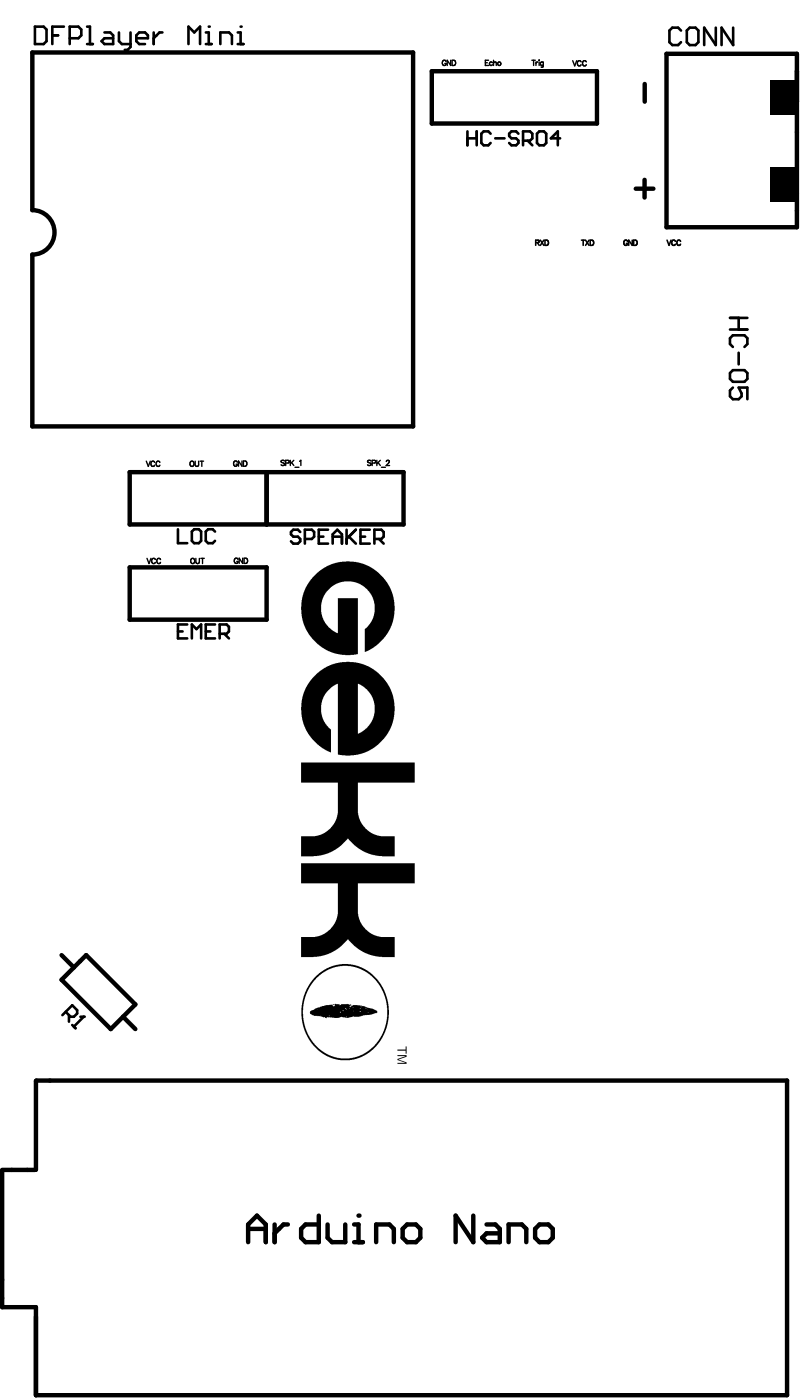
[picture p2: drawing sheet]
<svg xmlns="http://www.w3.org/2000/svg" width="77mm" height="134mm" viewBox="0 0 77 134" stroke-linecap="round" stroke-linejoin="round" font-family="sans-serif">
<g fill="#000">
<path d="M30.3 54.7l.8-.6 .7-.3 .8-.2h1.2l.8 .2 .7 .3 .8 .5 .7 .8 .4 .6 .3 .8 .2 1-.1 .9-.2 1-.4 .7-.4 .6-.7 .7-.6 .4-.5 .2v-2.2l.6-.7 .4-.9v-.8l-.2-.6-.4-.6-.4-.5-.5-.3-.7-.2h-.8l-.5 .2-.6 .3-.4 .4-.4 .4-.2 .5v1.1l.2 .8 .3 .5 .5 .5 .5 .3v-3.4h2v5.4l-1.2 .1-1.3-.3-1-.5-.9-.8-.5-.8-.4-.7-.1-.9v-1.1l.1-.8 .3-.7 .5-.6zM28.7 72.8h10.9v1.9h-5.4v3l.2 .8 .5 .7 .8 .5 .6 .2h1.4v1.9h-1.6l-.9-.3-1-.5-1-.9-.9 .9-1 .5-1 .3h-1.6v-1.9h1.4l.9-.3 .5-.4 .3-.4 .3-.6 .1-.5v-3h-3.5zM37.9 100.2h.8v-.3h.1v.7h-.1v-.3h-.8zM28.7 82.4h10.9v2h-5.4v2.9l.2 .9 .5 .6 .8 .5 .6 .2h1.4v1.9h-1.6l-.9-.3-1-.4-1-1-.9 .9-1 .5-1 .3h-1.6v-1.9h1.4l.9-.3 .5-.4 .3-.4 .3-.6 .1-.5v-2.9h-3.5zM37.9 100.8h.9v.1l-.8 .3 .8 .3v.1h-.9v-.1h.8l-.8-.3v-.1l.8-.2h-.8z"/>
<path d="M30.3 64.3l.8-.6 .7-.3 .8-.2h1.2l.8 .2 .7 .3 .8 .5 .5 .6 .6 .7 .3 .9 .2 1-.1 .9-.1 .7-.3 .8-.5 .7-.7 .7-1 .6-.8 .3-1.2 .1-.8-.2v-6.7l-.5 .2-.5 .6-.3 .5-.2 .7v.7l.1 .6 .4 .7 .4 .4v2.1l-.9-.4-.9-.8-.5-.8-.4-.7-.1-.9v-1.1l.1-.8 .3-.7 .5-.7zM34.2 65.3v4.8l.8-.5 .4-.6 .4-.9v-.8l-.2-.6-.4-.6-.5-.6z"/>
<path d="M29.6 96.6l1.2-.5 .9-.2 .1 .1-.1-.1h.3h.4l.1 .1h.1l-.1-.1h.7h.1v.1l.2-.1v.1h-.1l.1 .1h-.1v.1l.2-.2 .1 .1-.1-.1h.6l.5 .1 1.1 .3a.18 .18 0 0 1 .2 .1 .18 .18 0 0 1-.1 .3l-.6 .1-.6 .1-.4 .1h-.6l-.5 .1-.6-.1-.2 .1-1.1-.1a.19 .19 0 0 1-.2 .1 .19 .19 0 0 1-.2-.1l-1.1-.1-.2-.2zM34.1 96l.1 .1zM31.9 95.9l-.2 .2 .3-.1-.1-.1zM34.4 96.1l.1 .1zM34.9 96.2l.1 .1zM33.3 96.3h.1zM34.4 96.3v.1zM33 96.3v.1zM33 96.4h.1zM32.7 96.5l.1 .1zM33.7 96.5v.1zM34.4 96.6h-.1h.1zM35.1 96.7h.1zM32.4 96.6l.1 .1zM31.4 97h.1zM33 97.1h.1z"/>
<path d="M30.3 93.1l.8-.6 .8-.3 .7-.1h.9l.7 .2 .8 .4 .8 .6 .6 .7 .4 .9 .2 .8 .1 1.2-.1 .9-.3 .8-.4 .9-.7 .8-.6 .4-.7 .3-.9 .3h-.9l-.7-.2-.7-.3-.6-.3-.6-.7-.4-.5-.4-.8-.2-.7-.1-.7v-1.1l.2-.8 .3-.8 .5-.8zM30.3 93.3l-.5 .6-.5 .8-.4 1.4v.7l.2 1.2 .2 .7 .5 .8 .7 .7 .5 .3 .6 .4 .7 .2h1.1l.4-.1 .8-.3 .6-.4 .6-.5 .5-.7 .3-.7 .3-1 .1-1.2-.1-.6-.3-.8-.5-.9-.7-.7-.6-.4-.8-.4-.8-.2-.8 .1-.7 .1-.8 .5z"/>
<circle cx="34.2" cy="116.1" r=".21"/>
</g>
<g fill="none" stroke="#000" stroke-width=".42">
<path d="M3.1 5h36.3v35.7h-36.3v-16.4a2.12 2.12 0 0 0 2.1-2.1 2.12 2.12 0 0 0-2.1-2.1zM41.2 6.8h15.8v5h-15.8zM60.7 18h1.7M61.5 17.2v1.7M61.5 8v1.7M63.6 5.1h12.5v16.6h-12.5zM12.4 45.1h26.1v5h-26.1zM12.4 54.2h13v5h-13zM25.4 45.1v5M5.9 91.2l1.2 1.2M8.2 91.2l4.7 4.7-2.3 2.4-4.7-4.7zM11.7 97.1l1.2 1.2"/>
<path d="M.2 111.7v13.1h3.2v8.4h71.7v-30h-71.6l-.1 8.5M.3 111.7h3M23.7 118.6v-1.7l.8-.8 .9 .8v1.7M23.7 117.4h1.7M26.2 116.9v1.7M27.5 116.9h-.4l-.9 .9M30.4 116.1v2.5h-1.2l-.5-.4v-.8l.5-.5h1.2M31.3 116.9v1.3l.4 .4h1.3v-1.7M33.8 116.9h.4v1.7M33.8 118.6h.8M35.9 118.6v-1.7h1.3l.4 .5v1.2M38.9 116.9h.8l.4 .5v.8l-.4 .4h-.8l-.5-.4v-.8z"/>
<path d="M45.2 116.1v2.5l-1.7-2.5v2.5M46.4 116.9h.9l.4 .5v1.2h-1.3l-.4-.4 .4-.4h1.3M48.5 118.6v-1.7h1.3l.4 .5v1.2M51.5 116.9h.8l.5 .5v.8l-.5 .4h-.8l-.4-.4v-.8z"/>
</g>
<g fill="#000">
<path d="M73.6 7.6h2.5v3.4h-2.5z" fill-rule="evenodd"/>
<path d="M73.6 16h2.5v3.3h-2.5z" fill-rule="evenodd"/>
</g>
<g fill="none" stroke="#000" stroke-width=".13">
<path d="M42.6 5.9a.18 .18 0 0 0-.2-.1 .18 .18 0 0 0-.2 .1v.2a.18 .18 0 0 0 .2 .2 .18 .18 0 0 0 .2-.2h-.1M43 5.8v.5l-.3-.5v.5M43.2 5.8h.1a.27 .27 0 0 1 .2 .2 .27 .27 0 0 1-.2 .3h-.1zM46.3 6h.2M46.6 5.8h-.3v.5h.3M47 6a.16 .16 0 0 0-.2 0 .16 .16 0 0 0 0 .2 .16 .16 0 0 0 .2 0M47.1 6l.2-.1 .1 .4M47.1 5.8v.5M50.8 5.8h.3M50.9 5.8v.5M51.2 5.9v.4M51.3 5.9l-.1 .2"/>
<path d="M51.4 5.8h.1M51.5 5.9v.4M51.9 6a.16 .16 0 0 0-.3 0 .16 .16 0 0 0 0 .2 .16 .16 0 0 0 .3 0M51.9 5.9l-.1 .5h-.2M54.7 5.8l.2 .5 .1-.5M55.5 5.9a.18 .18 0 0 0-.2-.1 .18 .18 0 0 0-.2 .2v.1a.18 .18 0 0 0 .2 .2 .18 .18 0 0 0 .2-.1M56 5.9a.18 .18 0 0 0-.2-.1 .18 .18 0 0 0-.2 .2v.1a.18 .18 0 0 0 .2 .2 .18 .18 0 0 0 .2-.1M14 44l.2 .5 .1-.5M14 53.3l.2 .5 .2-.5M14.8 44.2a.18 .18 0 0 0-.2-.2 .18 .18 0 0 0-.2 .2v.2a.18 .18 0 0 0 .2 .1 .18 .18 0 0 0 .2-.1M14.8 53.4a.18 .18 0 0 0-.2-.1 .18 .18 0 0 0-.1 .2v.1a.18 .18 0 0 0 .1 .2 .18 .18 0 0 0 .2-.1M15.3 44.2a.18 .18 0 0 0-.2-.2 .18 .18 0 0 0-.2 .2v.2a.18 .18 0 0 0 .2 .1 .18 .18 0 0 0 .2-.1"/>
<path d="M15.3 53.4a.18 .18 0 0 0-.2-.1 .18 .18 0 0 0-.1 .2v.1a.18 .18 0 0 0 .1 .2 .18 .18 0 0 0 .2-.1M18.2 44.1a.21 .21 0 0 1 .3 0 .21 .21 0 0 1 0 .3 .21 .21 0 0 1-.3 0zM18.3 53.3a.22 .22 0 0 1 .3 .3 .22 .22 0 0 1-.4 .2v-.3zM18.6 44v.4l.2 .1h.1l.1-.5M18.7 53.3v.4l.1 .1h.2v-.5M19.1 44h.3M19.2 53.3h.3M19.3 44v.5M19.3 53.3v.5M22.7 44.1a.18 .18 0 0 0-.3-.1 .18 .18 0 0 0-.1 .2v.1a.18 .18 0 0 0 .2 .2 .18 .18 0 0 0 .2-.2h-.2M22.7 53.4a.18 .18 0 0 0-.2-.1 .18 .18 0 0 0-.1 .2v.1a.18 .18 0 0 0 .1 .2 .18 .18 0 0 0 .2-.2h-.1M23.1 44v.5l-.3-.5v.5"/>
<path d="M23.2 53.3v.5l-.4-.5v.5M23.2 44h.2a.27 .27 0 0 1 .2 .3 .27 .27 0 0 1-.2 .2h-.2zM23.3 53.3h.2a.27 .27 0 0 1 .1 .3 .27 .27 0 0 1-.1 .2h-.2zM27.2 44h-.2h-.2l.4 .3-.2 .2-.2-.1M27.3 44.2h.3v-.2h-.3v.5M27.7 44v.5M27.8 44.2l.2 .3M28 44l-.3 .3M28.2 44.6h.3M28.6 44.1l.1-.1v.5M35.4 44h-.1h-.2l.3 .3-.1 .2-.2-.1M35.5 44.2h.3v-.2h-.3v.5"/>
<path d="M36 44v.5M36.1 44.2l.2 .3M36.3 44l-.3 .3M36.4 44.6h.4M36.9 44.1l.2-.1 .1 .1-.3 .4h.3M36.9 44.1h.1"/>
<circle cx="47.6" cy="6.1" r=".16"/>
</g>
<g fill="none" stroke="#000" stroke-width=".15">
<path d="M51.1 23.2l.3-.1v-.1l-.3-.1v.5M51.3 23.2l.2 .2M51.6 22.9l.3 .5M51.9 22.9l-.3 .5M52 22.9h.2a.27 .27 0 0 1 .2 .3 .27 .27 0 0 1-.2 .2h-.2zM55.5 22.9h.3M55.7 22.9v.5M55.9 22.9l.3 .5M56.2 22.9l-.3 .5M56.3 22.9h.2a.27 .27 0 0 1 .2 .3 .27 .27 0 0 1-.2 .2h-.2zM59.9 23.1a.18 .18 0 0 0-.2-.2 .18 .18 0 0 0-.2 .2v.1a.18 .18 0 0 0 .2 .2 .18 .18 0 0 0 .2-.2h-.1M60.3 22.9v.5l-.3-.5v.5"/>
<path d="M60.5 22.9h.2a.27 .27 0 0 1 .1 .3 .27 .27 0 0 1-.1 .2h-.2zM63.7 22.9l.2 .5 .2-.5M64.5 23.1a.18 .18 0 0 0-.2-.2 .18 .18 0 0 0-.2 .2v.1a.18 .18 0 0 0 .2 .2 .18 .18 0 0 0 .2-.1M65 23.1a.18 .18 0 0 0-.2-.2 .18 .18 0 0 0-.2 .2v.1a.18 .18 0 0 0 .2 .2 .18 .18 0 0 0 .2-.1"/>
</g>
<g fill="none" stroke="#000" stroke-width=".25">
<path d="M3.3 2.5h.9l.2 .3v1.1l-.2 .3h-.9zM5 3.4h.5M6.1 2.5h-1.1v1.7M6.7 3.7h.8l.3-.3v-.6l-.3-.3h-.8v1.7M8.3 4.2h.6M8.3 2.5h.3v1.7M10 3.1h.5l.3 .3v.8h-.8l-.3-.3 .3-.2h.8M11.4 3.1v.8l.2 .3h.9M12.5 3.1v1.4l-.3 .3h-.3M13 3.7h1.1v-.3l-.3-.3h-.5l-.3 .3v.5l.3 .3h.5M14.7 3.1v1.1M15.5 3.1h-.3l-.5 .6"/>
<path d="M18 4.2v-1.7l.5 .6 .6-.6v1.7M19.6 4.2h.6M19.6 3.1h.3v1.1M19.9 2.5h.1M21 4.2v-1.1h.9l.2 .3v.8M22.7 4.2h.5M22.7 3.1h.3v1.1M23 2.5h.1M44.6 12.5v1.4M44.6 13.2h.9M45.5 12.5v1.4M46.8 12.8l-.2-.3h-.4l-.3 .3v.9l.3 .2h.4l.2-.2"/>
<path d="M47.3 13.2h.9M49.5 12.8l-.2-.3h-.5l-.2 .3v.2l.2 .2h.5l.2 .2v.3l-.2 .2h-.5l-.2-.2M49.9 13.4h.7l.2-.2v-.4l-.2-.3h-.7v1.4M50.4 13.4l.4 .5M51.5 12.5h.4l.2 .3v.9l-.2 .2h-.4l-.2-.2v-.9zM53.5 13.2h-.9l.6-.7v1.4M65 2.9l-.3-.3h-.5l-.3 .3v1.1l.3 .3h.5l.3-.3M65.8 2.6h.6l.3 .3v1.1l-.3 .3h-.6l-.2-.3v-1.1zM68.3 2.6v1.7l-1.1-1.7v1.7M70 2.6v1.7l-1.1-1.7v1.7M69.7 30.4h1.6M69.7 31.5h1.6"/>
<path d="M70 33.1l-.3-.2v-.6l.3-.3h1.1l.2 .3v.6l-.2 .2M70 35.4h1.1l.2 .2v.6l-.2 .3h-1.1l-.3-.3v-.6zM70 37l-.3 .3v.5l.3 .3h.5l.3-.3v-.2l-.3-.6h.8v1.1M70.5 30.4v1.1M70.5 33.7v1.1M17 50.5v1.4h.9M17.9 59.6h-.9v1.4h.9M18.5 50.5h.5l.2 .3v.9l-.2 .2h-.5l-.2-.2v-.9zM20.5 59.6h-.9v1.4h.9M20.5 50.8l-.2-.3h-.4l-.3 .3v.9l.3 .2h.4l.2-.2M28.7 50.8l-.3-.2h-.4l-.2 .2v.2l.2 .3h.4l.3 .2v.2l-.3 .2h-.4l-.2-.2M29.1 51.5h.7l.2-.2v-.5l-.2-.2h-.7v1.3"/>
<path d="M30.4 51.3h.5M31.3 50.6h-.9v1.3h.9M31.8 51.3h.8M31.8 51.9v-.9l.4-.4 .4 .4v.9M33.1 50.6v1.3M33.3 51.3l.7 .6M34 50.6l-.9 .9M34.4 51.3h.5M35.3 50.6h-.9v1.3h.9M35.7 51.5h.7l.2-.2v-.5l-.2-.2h-.7v1.3M36.2 51.5l.4 .4M17 60.3h.4"/>
<path d="M18.3 61v-1.4l.5 .5 .4-.5v1.4M19.6 60.3h.5M21 60.5h.6l.3-.2v-.4l-.3-.3h-.6v1.4M21.4 60.5l.5 .5M6.3 96.6l.4 .5h.4l.3-.3v-.3l-.5-.5-.9 .9M6.6 96.9v.7M6.9 97.9l.3 .3M7.7 97.1h.3M8 97.1h.1M8 97.1l-.9 .9"/>
</g>
</svg>
